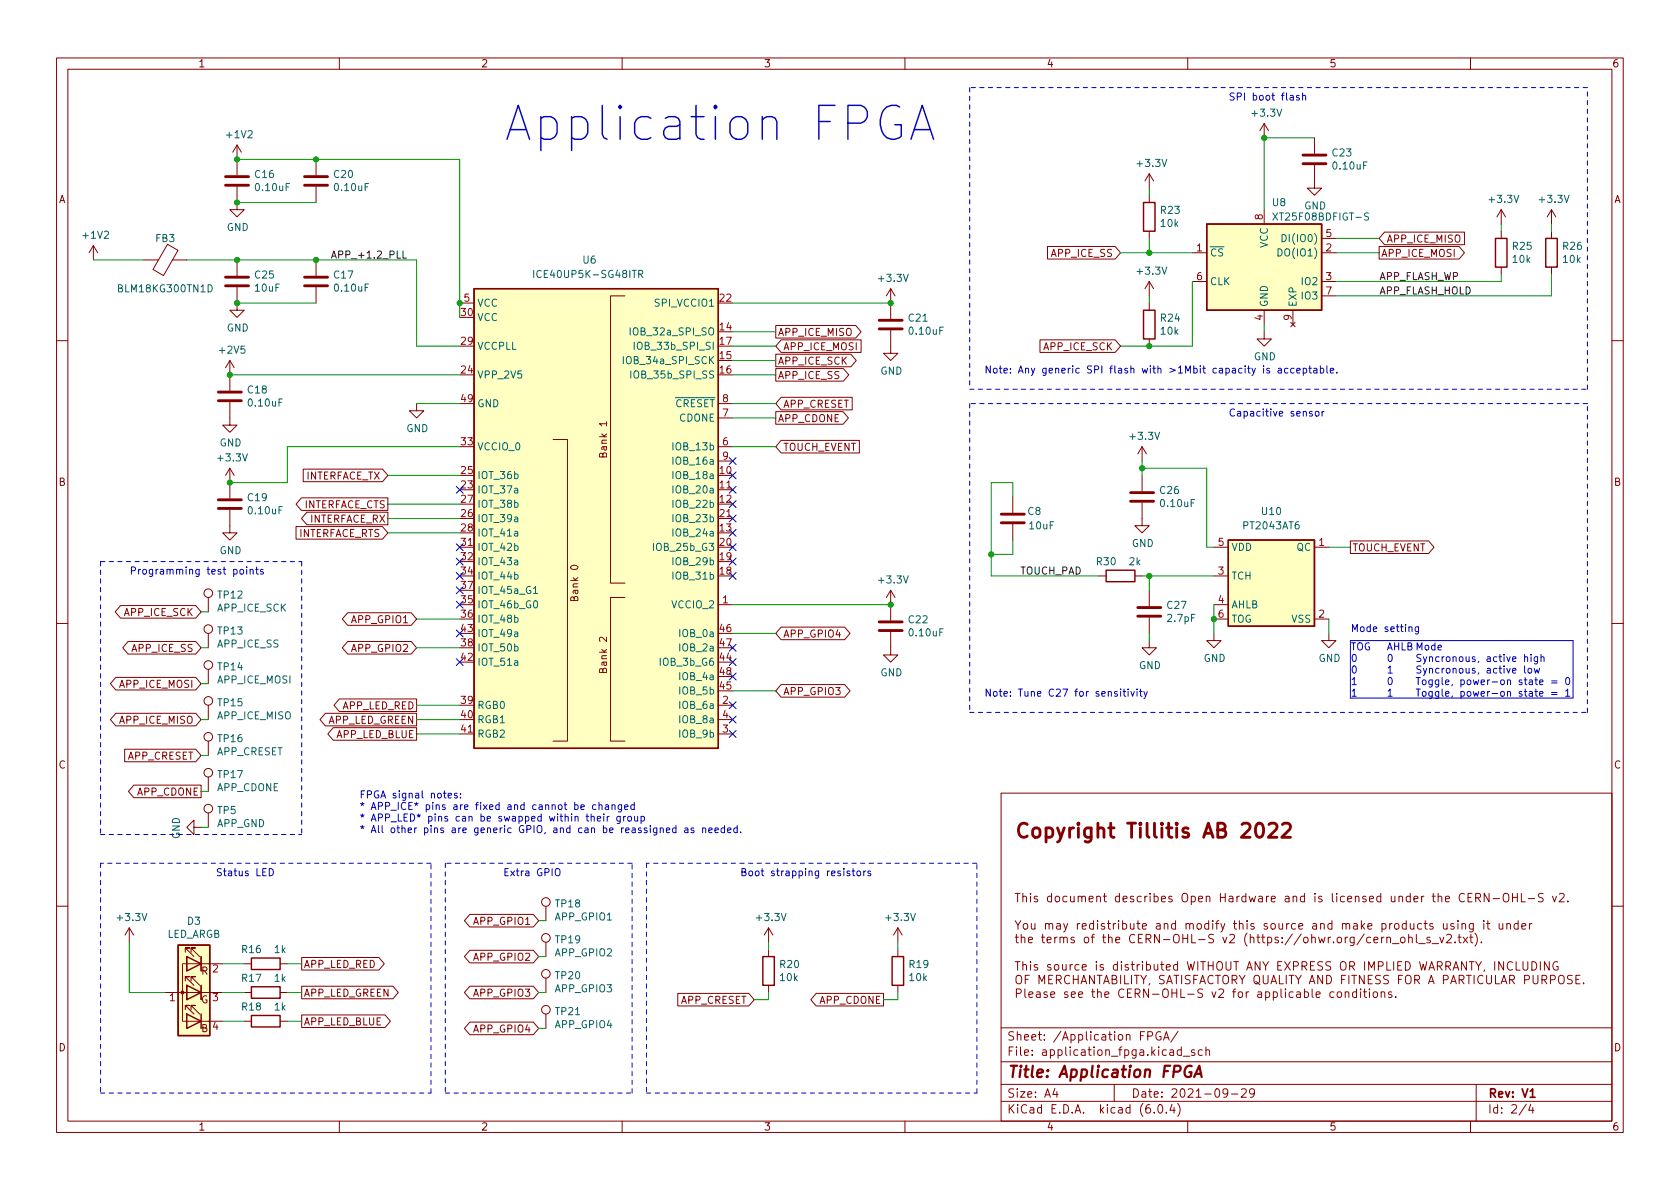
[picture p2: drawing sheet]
<svg xmlns="http://www.w3.org/2000/svg" width="297mm" height="210mm" viewBox="0 0 297 210" stroke-linecap="round" stroke-linejoin="round" font-family="sans-serif">
<defs><g id="words">
<text font-size="8.4" fill="#0000c2" x="88.9" y="24.9">Application FPGA</text>
<text font-size="3.5" fill="#840000" x="179.3" y="148.2">Copyright Tillitis AB 2022</text>
<text font-size="2.8" fill="#840000" x="178" y="190.6">Title: Application FPGA</text>
<g font-size="2.1" fill="#840000">
<text x="178" y="184">Sheet: /Application FPGA/</text>
<text x="178" y="186.7">File: application_fpga.kicad_sch</text>
<text x="178" y="196.9">KiCad E.D.A. kicad (6.0.4)</text>
<text x="178" y="194.1">Size: A4</text>
<text x="200" y="194.1">Date: 2021-09-29</text>
<text x="263" y="194.1">Rev: V1</text>
<text x="263" y="196.9">Id: 2/4</text>
</g>
<g font-size="1.8" fill="#840000">
<text x="35" y="11.9">1</text>
<text x="85" y="11.9">2</text>
<text x="135" y="11.9">3</text>
<text x="185" y="11.9">4</text>
<text x="235" y="11.9">5</text>
<text x="285" y="11.9">6</text>
<text x="10.3" y="35.9">A</text>
<text x="285.3" y="35.9">A</text>
<text x="185.9" y="45.4">APP_ICE_SS</text>
<text x="244.2" y="45.4">APP_ICE_MOSI</text>
<text x="245.1" y="42.9">APP_ICE_MISO</text>
<text x="137.5" y="59.4">APP_ICE_MISO</text>
<text x="137.5" y="64.5">APP_ICE_SCK</text>
<text x="138.4" y="61.9">APP_ICE_MOSI</text>
<text x="184.6" y="61.9">APP_ICE_SCK</text>
<text x="137.5" y="67">APP_ICE_SS</text>
<text x="137.5" y="74.6">APP_CDONE</text>
<text x="138.4" y="72.1">APP_CRESET</text>
<text x="107.3" y="80.6" transform="rotate(-90 107.3 80.6)">Bank 1</text>
<text x="138.4" y="79.7">TOUCH_EVENT</text>
<text x="10.3" y="85.9">B</text>
<text x="53.6" y="89.9">INTERFACE_CTS</text>
<text x="53.9" y="84.8">INTERFACE_TX</text>
<text x="285.3" y="85.9">B</text>
<text x="52.7" y="95">INTERFACE_RTS</text>
<text x="54.7" y="92.4">INTERFACE_RX</text>
<text x="239.1" y="97.5">TOUCH_EVENT</text>
<text x="102.2" y="106" transform="rotate(-90 102.2 106)">Bank 0</text>
<text x="22" y="108.9">APP_ICE_SCK</text>
<text x="62.4" y="110.2">APP_GPIO1</text>
<text x="138.4" y="112.7">APP_GPIO4</text>
<text x="23.4" y="115.3">APP_ICE_SS</text>
<text x="62.4" y="115.3">APP_GPIO2</text>
<text x="107.3" y="118.7" transform="rotate(-90 107.3 118.7)">Bank 2</text>
<text x="21.2" y="121.6">APP_ICE_MOSI</text>
<text x="60.5" y="125.4">APP_LED_RED</text>
<text x="138.4" y="122.9">APP_GPIO3</text>
<text x="21.2" y="128">APP_ICE_MISO</text>
<text x="57.9" y="128">APP_LED_GREEN</text>
<text x="59.4" y="130.5">APP_LED_BLUE</text>
<text x="10.3" y="135.9">C</text>
<text x="22.5" y="134.3">APP_CRESET</text>
<text x="285.3" y="135.9">C</text>
<text x="24.2" y="140.7">APP_CDONE</text>
<text x="84" y="163.5">APP_GPIO1</text>
<text x="35.6" y="172.3">R</text>
<text x="53.7" y="171.2">APP_LED_RED</text>
<text x="84" y="169.9">APP_GPIO2</text>
<text x="35.5" y="177.4">G</text>
<text x="53.7" y="176.2">APP_LED_GREEN</text>
<text x="84" y="176.2">APP_GPIO3</text>
<text x="120.3" y="177.5">APP_CRESET</text>
<text x="144.9" y="177.5">APP_CDONE</text>
<text x="10.3" y="185.9">D</text>
<text x="35.6" y="182.5">B</text>
<text x="53.7" y="181.3">APP_LED_BLUE</text>
<text x="84" y="182.6">APP_GPIO4</text>
<text x="285.3" y="185.9">D</text>
<text x="35" y="199.9">1</text>
<text x="85" y="199.9">2</text>
<text x="135" y="199.9">3</text>
<text x="185" y="199.9">4</text>
<text x="235" y="199.9">5</text>
<text x="285" y="199.9">6</text>
</g>
<g font-size="1.8" fill="#0000c2">
<text x="217.2" y="17.8">SPI boot flash</text>
<text x="174" y="66">Note: Any generic SPI flash with &gt;1Mbit capacity is acceptable.</text>
<text x="217.2" y="73.6">Capacitive sensor</text>
<text x="22.9" y="101.6">Programming test points</text>
<text x="238.8" y="111.7">Mode setting</text>
<text x="238.8" y="115">TOG</text>
<text x="238.8" y="117">0</text>
<text x="238.8" y="119.1">0</text>
<text x="245.1" y="115">AHLB Mode</text>
<text x="245.1" y="117">0</text>
<text x="245.1" y="119.1">1</text>
<text x="250.2" y="117">Syncronous, active high</text>
<text x="250.2" y="119.1">Syncronous, active low</text>
<text x="174" y="123.2">Note: Tune C27 for sensitivity</text>
<text x="238.8" y="121.1">1</text>
<text x="238.8" y="123.2">1</text>
<text x="245.1" y="121.1">0</text>
<text x="245.1" y="123.2">1</text>
<text x="250.2" y="121.1">Toggle, power-on state = 0</text>
<text x="250.2" y="123.2">Toggle, power-on state = 1</text>
<text x="63.5" y="141.2">FPGA signal notes:</text>
<text x="63.5" y="143.2">* APP_ICE* pins are fixed and cannot be changed</text>
<text x="63.5" y="145.3">* APP_LED* pins can be swapped within their group</text>
<text x="63.5" y="147.3">* All other pins are generic GPIO, and can be reassigned as needed.</text>
<text x="38.1" y="154.9">Status LED</text>
<text x="88.9" y="154.9">Extra GPIO</text>
<text x="130.8" y="154.9">Boot strapping resistors</text>
</g>
<g font-size="1.8" fill="#006464">
<text x="221.6" y="20.6">+3.3V</text>
<text x="40.2" y="24.4">+1V2</text>
<text x="201.2" y="29.5">+3.3V</text>
<text x="235.6" y="27.7">C23</text>
<text x="235.8" y="30">0.10uF</text>
<text x="45.1" y="31.5">C16</text>
<text x="45.3" y="33.8">0.10uF</text>
<text x="59.1" y="31.5">C20</text>
<text x="59.3" y="33.8">0.10uF</text>
<text x="263.5" y="35.9">+3.3V</text>
<text x="272.4" y="35.9">+3.3V</text>
<text x="40.1" y="40.8">GND</text>
<text x="205.3" y="37.8">R23</text>
<text x="205.3" y="40.1">10k</text>
<text x="225" y="36.4">U8</text>
<text x="225.7" y="39">XT25F08BDFIGT-S</text>
<text x="230.6" y="37">GND</text>
<text x="14.8" y="42.2">+1V2</text>
<text x="27.5" y="42.8">FB3</text>
<text x="103.1" y="46.6">U6</text>
<text x="213.9" y="45.3">~{CS}</text>
<text x="224.2" y="43.9" transform="rotate(-90 224.2 43.9)">VCC</text>
<text x="226.5" y="45.3">DO(IO1)</text>
<text x="227.4" y="42.8">DI(IO0)</text>
<text x="267.5" y="44.2">R25</text>
<text x="267.5" y="46.5">10k</text>
<text x="276.4" y="44.2">R26</text>
<text x="276.4" y="46.5">10k</text>
<text x="21.2" y="51.7">BLM18KG300TN1D</text>
<text x="45.1" y="49.2">C25</text>
<text x="45.2" y="51.6">10uF</text>
<text x="59.1" y="49.2">C17</text>
<text x="59.3" y="51.6">0.10uF</text>
<text x="95.2" y="49.1">ICE40UP5K-SG48ITR</text>
<text x="155.5" y="49.8">+3.3V</text>
<text x="201.2" y="48.6">+3.3V</text>
<text x="213.9" y="50.4">CLK</text>
<text x="230.3" y="50.4">IO2</text>
<text x="230.3" y="53">IO3</text>
<text x="40.1" y="58.6">GND</text>
<text x="84.3" y="56.8">VCC</text>
<text x="84.3" y="54.2">VCC</text>
<text x="112" y="59.3">IOB_32a_SPI_SO</text>
<text x="116.1" y="54.2">SPI_VCCIO1</text>
<text x="160.7" y="56.9">C21</text>
<text x="160.9" y="59.2">0.10uF</text>
<text x="205.3" y="56.9">R24</text>
<text x="205.3" y="59.2">10k</text>
<text x="224.2" y="54.4" transform="rotate(-90 224.2 54.4)">GND</text>
<text x="229.2" y="54.4" transform="rotate(-90 229.2 54.4)">EXP</text>
<text x="38.9" y="62.5">+2V5</text>
<text x="84.3" y="61.8">VCCPLL</text>
<text x="110.9" y="64.4">IOB_34a_SPI_SCK</text>
<text x="112.8" y="61.8">IOB_33b_SPI_SI</text>
<text x="221.7" y="63.7">GND</text>
<text x="43.9" y="69.6">C18</text>
<text x="44.1" y="71.9">0.10uF</text>
<text x="84.3" y="66.9">VPP_2V5</text>
<text x="112.1" y="66.9">IOB_35b_SPI_SS</text>
<text x="155.6" y="66.2">GND</text>
<text x="71.8" y="76.4">GND</text>
<text x="84.3" y="72">GND</text>
<text x="117.9" y="72">~{CRESET}</text>
<text x="120.1" y="74.5">CDONE</text>
<text x="200" y="77.8">+3.3V</text>
<text x="38.7" y="81.6">+3.3V</text>
<text x="38.8" y="78.9">GND</text>
<text x="84.3" y="79.6">VCCIO_0</text>
<text x="119.3" y="79.6">IOB_13b</text>
<text x="119.4" y="82.2">IOB_16a</text>
<text x="43.9" y="88.6">C19</text>
<text x="84.3" y="87.2">IOT_37a</text>
<text x="84.3" y="84.7">IOT_36b</text>
<text x="84.3" y="89.8">IOT_38b</text>
<text x="119.3" y="89.8">IOB_22b</text>
<text x="119.4" y="84.7">IOB_18a</text>
<text x="119.4" y="87.2">IOB_20a</text>
<text x="205.2" y="87.3">C26</text>
<text x="205.4" y="89.7">0.10uF</text>
<text x="44.1" y="90.9">0.10uF</text>
<text x="84.3" y="92.3">IOT_39a</text>
<text x="84.3" y="94.9">IOT_41a</text>
<text x="119.3" y="92.3">IOB_23b</text>
<text x="119.4" y="94.9">IOB_24a</text>
<text x="181.7" y="91.1">C8</text>
<text x="182.1" y="93.6">10uF</text>
<text x="220" y="93.6">PT2043AT6</text>
<text x="223.2" y="91.1">U10</text>
<text x="38.8" y="98">GND</text>
<text x="84.3" y="97.4">IOT_42b</text>
<text x="84.3" y="99.9">IOT_43a</text>
<text x="116" y="97.4">IOB_25b_G3</text>
<text x="119.3" y="99.9">IOB_29b</text>
<text x="194" y="99.9">R30</text>
<text x="199.7" y="99.9">2k</text>
<text x="200.1" y="96.7">GND</text>
<text x="217.7" y="97.4">VDD</text>
<text x="229.2" y="97.4">QC</text>
<text x="38.6" y="105.8">TP12</text>
<text x="84.3" y="102.5">IOT_44b</text>
<text x="84.3" y="107.6">IOT_46b_G0</text>
<text x="84.3" y="105">IOT_45a_G1</text>
<text x="118.9" y="107.6">VCCIO_2</text>
<text x="119.3" y="102.5">IOB_31b</text>
<text x="155.5" y="103.2">+3.3V</text>
<text x="206.4" y="107.7">C27</text>
<text x="217.7" y="102.5">TCH</text>
<text x="217.7" y="107.6">AHLB</text>
<text x="38.4" y="108.1">APP_ICE_SCK</text>
<text x="38.6" y="112.2">TP13</text>
<text x="84.3" y="110.1">IOT_48b</text>
<text x="84.3" y="112.6">IOT_49a</text>
<text x="120.4" y="112.6">IOB_0a</text>
<text x="160.7" y="110.2">C22</text>
<text x="160.9" y="112.5">0.10uF</text>
<text x="206.5" y="110">2.7pF</text>
<text x="217.7" y="110.1">TOG</text>
<text x="228.4" y="110.1">VSS</text>
<text x="38.4" y="114.5">APP_ICE_SS</text>
<text x="38.6" y="118.5">TP14</text>
<text x="84.3" y="115.2">IOT_50b</text>
<text x="84.3" y="117.7">IOT_51a</text>
<text x="117" y="117.7">IOB_3b_G6</text>
<text x="120.4" y="115.2">IOB_2a</text>
<text x="155.6" y="119.6">GND</text>
<text x="201.4" y="118.3">GND</text>
<text x="212.8" y="117">GND</text>
<text x="233.1" y="117">GND</text>
<text x="38.4" y="120.8">APP_ICE_MOSI</text>
<text x="38.6" y="124.9">TP15</text>
<text x="84.3" y="125.3">RGB0</text>
<text x="120.3" y="122.8">IOB_5b</text>
<text x="120.4" y="125.3">IOB_6a</text>
<text x="120.4" y="120.3">IOB_4a</text>
<text x="38.4" y="127.2">APP_ICE_MISO</text>
<text x="38.6" y="131.2">TP16</text>
<text x="84.3" y="127.9">RGB1</text>
<text x="84.3" y="130.4">RGB2</text>
<text x="120.3" y="130.4">IOB_9b</text>
<text x="120.4" y="127.9">IOB_8a</text>
<text x="38.3" y="133.5">APP_CRESET</text>
<text x="38.6" y="137.6">TP17</text>
<text x="38.4" y="139.9">APP_CDONE</text>
<text x="38.5" y="143.9">TP5</text>
<text x="31.8" y="148.4" transform="rotate(-90 31.8 148.4)">GND</text>
<text x="38.3" y="146.2">APP_GND</text>
<text x="98.3" y="160.4">TP18</text>
<text x="20.9" y="162.9">+3.3V</text>
<text x="29.4" y="165.8">LED_ARGB</text>
<text x="33.2" y="163.5">D3</text>
<text x="98.2" y="162.8">APP_GPIO1</text>
<text x="98.3" y="166.8">TP19</text>
<text x="133.9" y="162.9">+3.3V</text>
<text x="156.8" y="162.9">+3.3V</text>
<text x="42.8" y="173.6">R17</text>
<text x="42.8" y="168.5">R16</text>
<text x="48.5" y="173.6">1k</text>
<text x="48.5" y="168.5">1k</text>
<text x="98.2" y="169.1">APP_GPIO2</text>
<text x="98.3" y="173.1">TP20</text>
<text x="138" y="171.2">R20</text>
<text x="138" y="173.5">10k</text>
<text x="160.8" y="171.2">R19</text>
<text x="160.9" y="173.5">10k</text>
<text x="42.8" y="178.7">R18</text>
<text x="48.5" y="178.7">1k</text>
<text x="98.2" y="175.5">APP_GPIO3</text>
<text x="98.3" y="179.5">TP21</text>
<text x="98.2" y="181.8">APP_GPIO4</text>
</g>
<g font-size="1.8" fill="#a90000">
<text x="223.3" y="38.8" transform="rotate(-90 223.3 38.8)">8</text>
<text x="234.5" y="41.9">5</text>
<text x="211.6" y="44.4">1</text>
<text x="234.5" y="44.4">2</text>
<text x="82.1" y="53.3">5</text>
<text x="127.3" y="53.3">22</text>
<text x="211.6" y="49.5">6</text>
<text x="234.5" y="49.5">3</text>
<text x="234.5" y="52.1">7</text>
<text x="81.6" y="55.9">30</text>
<text x="127.3" y="58.4">14</text>
<text x="223.3" y="56.6" transform="rotate(-90 223.3 56.6)">4</text>
<text x="228.3" y="56.6" transform="rotate(-90 228.3 56.6)">9</text>
<text x="81.6" y="61">29</text>
<text x="127.3" y="63.5">15</text>
<text x="127.3" y="61">17</text>
<text x="81.6" y="66">24</text>
<text x="81.6" y="71.1">49</text>
<text x="127.3" y="66">16</text>
<text x="127.8" y="71.1">8</text>
<text x="127.8" y="73.7">7</text>
<text x="81.6" y="83.8">25</text>
<text x="81.6" y="78.7">33</text>
<text x="127.3" y="83.8">10</text>
<text x="127.8" y="78.7">6</text>
<text x="127.8" y="81.3">9</text>
<text x="81.6" y="86.4">23</text>
<text x="81.6" y="88.9">27</text>
<text x="127.3" y="86.4">11</text>
<text x="127.3" y="88.9">12</text>
<text x="81.6" y="91.4">26</text>
<text x="81.6" y="94">28</text>
<text x="127.3" y="94">13</text>
<text x="127.3" y="91.4">21</text>
<text x="81.6" y="96.5">31</text>
<text x="81.6" y="99.1">32</text>
<text x="81.6" y="101.6">34</text>
<text x="127.3" y="101.6">18</text>
<text x="127.3" y="99.1">19</text>
<text x="127.3" y="96.5">20</text>
<text x="215.4" y="101.6">3</text>
<text x="215.4" y="96.5">5</text>
<text x="233.2" y="96.5">1</text>
<text x="81.6" y="106.7">35</text>
<text x="81.6" y="104.1">37</text>
<text x="127.8" y="106.7">1</text>
<text x="215.4" y="106.7">4</text>
<text x="81.6" y="109.2">36</text>
<text x="81.6" y="111.8">43</text>
<text x="127.3" y="111.8">46</text>
<text x="215.4" y="109.2">6</text>
<text x="233.2" y="109.2">2</text>
<text x="81.6" y="114.3">38</text>
<text x="81.6" y="116.8">42</text>
<text x="127.3" y="116.8">44</text>
<text x="127.3" y="114.3">47</text>
<text x="127.3" y="119.4">48</text>
<text x="81.6" y="124.5">39</text>
<text x="127.3" y="121.9">45</text>
<text x="127.8" y="124.5">2</text>
<text x="81.6" y="127">40</text>
<text x="81.6" y="129.5">41</text>
<text x="127.8" y="129.5">3</text>
<text x="127.8" y="127">4</text>
<text x="37.6" y="172">2</text>
<text x="30" y="177">1</text>
<text x="37.6" y="177">3</text>
<text x="37.6" y="182.1">4</text>
</g>
<g font-size="1.8" fill="#0f0f0f">
<text x="58.4" y="45.7">APP_+1.2_PLL</text>
<text x="243.8" y="49.5">APP_FLASH_WP</text>
<text x="243.8" y="52.1">APP_FLASH_HOLD</text>
<text x="180.3" y="101.6">TOUCH_PAD</text>
</g>
</g></defs>
<g fill="none" stroke="#840000" stroke-width=".18">
<path d="M10 10.2h277v190.1h-277zM12 12.2h273v186.1h-273zM60 10.2v2M110 10.2v2M160 10.2v2M210 10.2v2M260 10.2v2M41.9 33v4.1h1.3l-1.3 1.2-1.3-1.2h1.3M41.9 25.6v5.4M41.9 25.6l-.8 1.3M41.9 25.6l.8 1.3M55.9 28.2v2.8"/>
<path d="M55.9 33v2.8M203.2 30.7v2.6M203.2 34.5v1.3M203.2 30.7l-.8 1.3M203.2 30.7l.8 1.3M223.5 21.8v2.6M223.5 37.1v2.5M223.5 21.8l-.7 1.3M223.5 21.8l.8 1.3M232.4 29.2v4.1h1.3l-1.3 1.2-1.3-1.2h1.3M232.4 24.4v2.8M265.4 37.1v2.5"/>
<path d="M265.4 37.1l-.7 1.2M265.4 37.1l.8 1.2M274.3 37.1l-.7 1.2M274.3 37.1v2.5M274.3 37.1l.8 1.2M16.5 43.4l-.8 1.3M16.5 43.4v2.6M16.5 43.4l.8 1.3M25.4 46h2.6M29.6 43.2l1.9 1.1-2.6 4.4-1.8-1.1zM30.5 46h2.5M41.9 50.8v4.1h1.3l-1.3 1.2-1.3-1.2h1.3"/>
<path d="M41.9 46v2.8M55.9 46v2.8M55.9 50.8v2.8M81.3 53.6h2.5M110.5 52.3h-2.6v50.8h2.6M137.2 57.6h14.1l.9 1.1-.9 1.1h-14.1zM157.5 58.4v4.1h1.2l-1.2 1.2-1.3-1.2h1.3M157.5 51l-.8 1.3M157.5 51v5.4M157.5 51l.7 1.3M185.2 43.6h12l.9 1.1-.9 1.1h-12zM203.2 40.9v1.3"/>
<path d="M203.2 49.8v2.5M203.2 53.6v1.3M203.2 59.9v1.3M203.2 49.8l-.8 1.2M203.2 49.8l.8 1.2M210.8 44.7h2.6M210.8 49.8h2.6M223.5 58.7v1.2h1.3l-1.3 1.3-1.3-1.3h1.3M223.5 54.9v2.5M228.2 57l.8 .8M228.6 54.9v2.5M229 57l-.8 .8"/>
<path d="M233.7 44.7h2.5M233.7 49.8h2.5M233.7 42.2h2.5M233.7 52.3h2.5M243.8 43.6h14.2l.9 1.1-.9 1.1h-14.2zM244.8 41h14.1v2.3h-14.1l-1-1.1zM265.4 40.9v1.3M265.4 47.2v1.3M274.3 40.9v1.3M274.3 47.2v1.3M10 60.2h2M40.6 71.1v4.1h1.3l-1.3 1.2-1.2-1.2h1.2"/>
<path d="M40.6 63.7v5.4M40.6 63.7l-.7 1.3M40.6 63.7l.8 1.3M73.7 71.4v1.2h1.2l-1.2 1.3-1.3-1.3h1.3M97.8 77.7h2.5v53.4h-2.5M107.3 74.6v.7M127 79h2.5M127 73.9h2.5M127 71.4h2.5M137.2 72.8h11.9l.9 1.1-.9 1.1h-11.9zM137.2 65.2h11.9l1 1.1-1 1.1h-11.9zM137.2 62.6h13.3l.9 1.1-.9 1.2h-13.3z"/>
<path d="M138.1 70.3h12.6v2.2h-12.6l-.9-1.1zM138.1 77.9h13.8v2.2h-13.8l-.9-1.1zM138.1 60.1h14.1v2.2h-14.1l-.9-1.1zM183.9 60.1h13.3l.9 1.1-.9 1.1h-13.3zM201.9 79v2.5M201.9 79l-.7 1.3M201.9 79l.8 1.3M285 60.2h2M40.6 90.2v4h1.3l-1.3 1.3-1.2-1.3h1.2M40.6 82.8v5.3M40.6 82.8l-.7 1.3M40.6 82.8l.8 1.3"/>
<path d="M52.3 93.1h15.3l1 1.1-1 1.1h-15.3zM53.3 88h15.3v2.3h-15.3l-1-1.2zM53.6 83h14l1 1.1-1 1.1h-14zM54.3 90.6h14.3v2.2h-14.3l-1-1.1zM81.3 96.8h2.5M127 86.6h2.5M127 91.7h2.5M127 81.5h2.5M179.1 87.9v2.8M179.1 92.7v2.8M201.9 88.9v4.1h1.3l-1.3 1.2-1.2-1.2h1.2M201.9 84.1v2.8"/>
<path d="M214.6 96.8h2.6M232.4 96.8h2.5M238.8 95.7h13.8l.9 1.1-.9 1.1h-13.8zM10 110.2h2M20.5 119.8h14.1l1 1.1-1 1.1h-14.1l-1-1.1zM21.3 107.1h13.3l1 1.1-1 1.1h-13.3l-.9-1.1zM22.6 113.4h12l1 1.1-1 1.2h-12l-.9-1.2zM36.8 105.7v2.5M36.8 112v2.5M36.8 118.4v2.5M61.5 108.4h11.2l1 1.1-1 1.1h-11.2l-1-1.1zM61.5 113.4h11.2l1 1.1-1 1.2h-11.2l-1-1.2z"/>
<path d="M107.3 112.7v.8l-1-.8-.3 .2 .1 .5M110.5 105.7h-2.6v25.4h2.6M127 106.9h2.5M138.1 110.9h11.2l1 1.1-1 1.1h-11.2l-.9-1.1zM157.5 111.8v4h1.2l-1.2 1.3-1.3-1.3h1.3M157.5 104.4v5.3M157.5 104.4l-.8 1.3M157.5 104.4l.7 1.3M194.3 101.8h1.3M200.7 101.8h1.2M203.2 113.3v1.2h1.3l-1.3 1.3-1.3-1.3h1.3M203.2 104.4v2.8"/>
<path d="M203.2 109.2v2.8M214.6 112v1.3h1.3l-1.3 1.2-1.2-1.2h1.2M214.6 101.8h2.6M214.6 106.9h2.6M214.6 109.5h2.6M232.4 109.5h2.5M234.9 112v1.3h1.3l-1.3 1.2-1.2-1.2h1.2M285 110.2h2M20.5 126.1h14.1l1 1.1-1 1.2h-14.1l-1-1.2zM22 132.5h12.6l1 1.1-1 1.1h-12.6zM23.7 138.8h11.9v2.3h-11.9l-1-1.2zM36.8 124.7v2.5"/>
<path d="M36.8 131.1v2.5M36.8 137.4v2.5M57.5 126.1h16.2v2.3h-16.2l-.9-1.2zM58.9 128.7h14.8v2.2h-14.8l-.9-1.1zM60 123.6h13.7v2.2h-13.7l-.9-1.1zM81.3 129.8h2.5M127 124.7h2.5M127 129.8h2.5M127 127.2h2.5M138.1 121.1h11.2l1 1.1-1 1.1h-11.2l-.9-1.1zM34.3 146.3v-1.3l-1.3 1.3 1.3 1.3v-1.3h1.3M36.8 143.8v2.5"/>
<path d="M177 140.3h108v58h-108zM179.5 158h.8M179.9 158v1.5M180.8 158.6l.3-.1 .3 .1 .1 .9M180.8 158v1.5M182.2 158v.1M182.2 158.5v1M183.4 158.6l-.3-.1-.3 .2 .1 .2 .5 .2v.3h-.6M185.9 158.6l-.4-.1-.3 .3v.4l.1 .2h.6M185.9 158v1.5M186.6 158.6l.2-.1 .5 .1v.6l-.1 .2-.4 .1-.2-.2zM188.6 158.6l-.4-.1-.3 .3v.4l.2 .2h.5"/>
<path d="M189.3 158.5v.9l.4 .1 .2-.2M189.9 158.5v1M190.6 158.6l.2-.1 .4 .1 .1 .9M190.6 158.5v1M191.3 158.7l.2-.2 .3 .1 .1 .9M192.6 159l.7-.2-.1-.2-.4-.1-.2 .2v.7h.6M193.9 158.6l.2-.1 .4 .1 .1 .9M193.9 158.5v1M195.1 158.5h.5M195.3 158v1.3l.3 .2M197.9 158.6l-.4-.1-.3 .3v.4l.1 .2h.6M197.9 158v1.5"/>
<path d="M198.6 159l.7-.2-.1-.2-.4-.1-.2 .2v.7h.6M200.4 158.6l-.3-.1-.3 .2 .1 .2 .5 .2v.3h-.6M201.8 158.6l-.5-.1-.2 .3v.4l.1 .2h.6M202.4 158.5v1M202.8 158.5l-.2 .1-.2 .2M203.3 158v.1M203.3 158.5v1M204.1 158.6l.4-.1 .3 .3v.4l-.2 .2h-.5M204.1 158v1.5M205.3 159l.8-.2-.1-.2-.4-.1-.3 .2 .1 .7h.6M207.2 158.6l-.4-.1-.2 .2 .1 .2 .5 .2v.3h-.6M209.1 158.2a.5 .5 0 0 1 .5-.2 .5 .5 0 0 1 .4 .5v.5a.5 .5 0 0 1-.5 .5 .5 .5 0 0 1-.5-.5z"/>
<path d="M210.6 158.6l.5-.1 .2 .3v.4l-.1 .2h-.6M210.6 158.5v1.5M211.9 159l.7-.2v-.2l-.5-.1-.2 .2 .1 .7h.6M213.3 158.6l.2-.1 .3 .1 .1 .9M213.3 158.5v1M215.8 158v1.5M215.8 158.7h.8M216.6 158v1.5M217.3 158.6h.6l.1 .9M218 158.8l-.5 .1a.29 .29 0 0 0-.2 .3 .29 .29 0 0 0 .2 .3l.5-.1M218.7 158.5v1M219.1 158.5l-.3 .1-.1 .2"/>
<path d="M220.3 158.6l-.5-.1-.2 .3v.4l.1 .2h.6M220.3 158v1.5M220.8 158.5l.3 1 .3-.7 .3 .7 .3-1M222.6 158.6h.5l.1 .9M223.2 158.8l-.5 .1a.29 .29 0 0 0-.2 .3 .29 .29 0 0 0 .2 .3l.5-.1M223.9 158.5v1M224.3 158.5l-.2 .1-.2 .2M224.8 159l.7-.2-.1-.2-.4-.1-.2 .2v.7h.6M227.3 158.6h.5l.1 .9M227.9 158.8l-.5 .1a.29 .29 0 0 0-.2 .3 .29 .29 0 0 0 .2 .3l.5-.1M228.6 158.6l.2-.1 .4 .1 .1 .9M228.6 158.5v1"/>
<path d="M230.6 158.6l-.4-.1-.3 .3v.4l.2 .2h.5M230.6 158v1.5M232.5 158v.1M232.5 158.5v1M233.7 158.6l-.4-.1-.2 .2 .1 .2 .5 .2v.3h-.6M235.6 158v1.3l.2 .2M236.3 158v.1M236.3 158.5v1M237.7 158.6l-.4-.1-.3 .3v.4l.1 .2h.6M238.3 159l.7-.2-.1-.2-.4-.1-.2 .2v.7h.6M239.6 158.6l.2-.1 .4 .1 .1 .9M239.6 158.5v1"/>
<path d="M241.5 158.6l-.4-.1-.2 .2 .1 .2 .5 .2v.3h-.6M242.1 159l.7-.2v-.2l-.5-.1-.2 .2 .1 .7h.6M244.1 158.6l-.4-.1-.3 .3v.4l.2 .2h.5M244.1 158v1.5M246 158.5l.1 .9 .3 .1 .2-.2M246.6 158.5v1M247.3 158.6l.3-.1 .3 .1 .1 .9M247.3 158.5v1M249.3 158.6l-.4-.1-.3 .3v.4l.2 .2h.5M249.3 158v1.5M250 159l.7-.2-.1-.2-.4-.1-.2 .2 .1 .7h.5M251.3 158.5v1"/>
<path d="M251.8 158.5l-.3 .1-.2 .2M253.2 158.5h.6M253.4 158v1.3l.4 .2M254.3 158.6l.2-.1 .3 .1 .1 .9M254.3 158v1.5M255.6 159l.7-.2-.1-.2-.4-.1-.2 .2v.7h.6M258.9 158.1a.6 .6 0 0 0-.7 0 .6 .6 0 0 0-.2 .7 .56 .56 0 0 0 .3 .6 .56 .56 0 0 0 .6-.1M259.6 158.7h.5M260.3 158h-.7v1.5h.7M260.9 158.8l.7-.1 .2-.2-.1-.4-.2-.1h-.6v1.5M261.3 158.8l.5 .7M263.3 158v1.5l-.9-1.5v1.5"/>
<path d="M264 158.9h1.1M266 158.1a.5 .5 0 0 1 .5-.1 .5 .5 0 0 1 .3 .5v.5a.5 .5 0 0 1-.5 .5 .5 .5 0 0 1-.5-.5v-.5zM267.4 158.7h.9M267.4 158v1.5M268.3 158v1.5M269 158v1.5h.7M270.2 158.9h1.1M272.8 158.1l-.5-.1-.2 .1v.5l.6 .2 .1 .4-.2 .3-.6-.1M274.5 158.5l.3 1 .4-1M275.7 158.1l.6-.1 .2 .1 .1 .3-1 1.1h1M277.2 159.3v.2M10 160.2h2"/>
<path d="M22.9 164.1l-.8 1.2M22.9 164.1v2.5M22.9 164.1l.7 1.2M29.2 175.5h6.4M32.8 178.6v-.8h.7h-.7l1.5 1.5M32.8 173.5v-.8h.7h-.7l1.5 1.5M32.8 168.4v-.8h.7h-.7l1.5 1.6M33 174.2v2.6zM33 174.2h.1M33 169.2v2.5zM33 169.2h.1M33.8 178.6v-.8h.7h-.7l1.5 1.5"/>
<path d="M33.8 173.5v-.8h.7h-.7l1.5 1.5M33.8 168.4v-.8h.7h-.7l1.5 1.6M35.6 174.2v2.6M35.6 169.2v2.5M36.8 175.5h2.6M39.4 170.4h-7.1v10.2h7.1M43.2 170.4h1.2M43.2 175.5h1.2M49.5 170.4h1.3M49.5 175.5h1.3M53.3 174.4h16.2l.9 1.1-.9 1.1h-16.2zM53.3 169.3h13.7l.9 1.1-.9 1.1h-13.7z"/>
<path d="M53.3 179.5h14.8l.9 1.1-.9 1.1h-14.8zM83.1 174.4h11.2l.9 1.1-.9 1.1h-11.2l-1-1.1zM83.1 168h11.2l.9 1.2-.9 1.1h-11.2l-1-1.1zM83.1 161.7h11.2l.9 1.1-.9 1.1h-11.2l-1-1.1zM96.5 160.3v2.5M96.5 166.6v2.6M96.5 173v2.5M96.5 179.3v2.6M119.8 175.7h12.6l.9 1.1-.9 1.1h-12.6zM135.9 164.1l-.8 1.2M135.9 164.1v2.5M135.9 167.9v1.3"/>
<path d="M135.9 174.2v1.3M135.9 164.1l.8 1.2M144.3 175.7h11.9v2.2h-11.9l-.9-1.1zM158.7 164.1l-.7 1.2M158.7 164.1v2.5M158.7 167.9v1.3M158.7 174.2v1.3M158.7 164.1l.8 1.2M179.5 162.8l.5 .8 .5-.8M179.5 165.7h.6M179.5 170.1h.8M179.7 165.2v1.3l.4 .2"/>
<path d="M179.7 172.7a.5 .5 0 0 1 .6-.2 .5 .5 0 0 1 .3 .5v.5a.5 .5 0 0 1-.5 .5 .5 .5 0 0 1-.5-.5zM179.7 175.7l.7-.1 .2-.2-.1-.4-.2-.1h-.6v1.5M179.9 170.1v1.5M180 163.6v.7M180.6 165.9l.2-.2 .3 .1 .1 .9M180.6 165.2v1.5M180.8 170.7l.3-.1h.3l.1 1M180.8 170.1v1.5M181 163.5l.2-.2 .4 .2 .1 .5-.1 .2-.4 .1-.2-.1zM181.2 174.9v1.3l.2 .2M181.3 173.2h.5M181.8 166.2l.8-.1-.1-.3-.4-.1-.3 .2 .1 .8h.6"/>
<path d="M181.9 175.9l.7-.2v-.2l-.5-.1-.2 .2 .1 .7h.6M182 172.5h-.7v1.5M182.2 170.1v.1M182.2 170.6v1M182.3 163.3l.1 .9 .4 .1 .2-.1M183 163.3v1M183.3 175.5h.5l.1 .9M183.4 170.6h-.3l-.3 .2 .1 .2 .5 .1v.4h-.6M183.7 174v-1.5l.5 1 .5-1v1.5M183.9 175.7l-.5 .1a.29 .29 0 0 0-.2 .3 .29 .29 0 0 0 .2 .3l.5-.1M184.1 165.7h.6M184.3 165.2v1.3l.4 .2"/>
<path d="M184.8 163.5l.3-.2 .3 .1 .1 .9M184.8 163.3v1M185.1 166.2l.7-.1v-.3l-.5-.1-.2 .2 .1 .8h.6M185.1 175.5l-.3-.1-.2 .2v.2l.5 .2v.3h-.5M185.4 173.2h.5M185.5 163.5l.2-.2 .4 .1v.9M185.8 170.6h-.4l-.2 .2 .1 .2 .5 .1v.4h-.6M185.8 175.9l.7-.2-.1-.2-.4-.1-.2 .2v.7h.6M186.1 172.5h-.7v1.5h.7M186.5 170.7l.2-.1 .4 .1 .1 .6-.1 .2-.4 .1-.2-.2zM186.5 165.7v1M186.8 173.3l.7-.1 .1-.2v-.4l-.3-.1h-.5v1.5"/>
<path d="M186.8 163.4h.6l.1 .9M186.9 165.7l-.3 .1-.1 .2M187.1 173.3l.5 .7M187.4 165.9l.2-.2 .4 .1 .1 .9M187.4 165.7v1M187.5 163.7h-.5a.29 .29 0 0 0-.2 .3 .29 .29 0 0 0 .2 .3l.5-.1M187.8 170.6l.1 .9 .4 .1 .2-.2M188.1 165.9l.2-.2 .3 .1 .1 .9M188.1 163.3l.3 1M188.5 170.6v1M188.8 163.3l-.5 1.4-.2 .1M188.8 175.5l-.4-.1-.2 .2 .1 .2 .5 .2v.3h-.6"/>
<path d="M189.1 172.6a.6 .6 0 0 0-.7 0 .6 .6 0 0 0-.2 .7 .56 .56 0 0 0 .3 .6 .56 .56 0 0 0 .6-.1M189.2 170.6v1M189.4 175.9l.7-.2v-.2l-.5-.1-.2 .2 .1 .7h.6M189.6 170.6h-.3l-.1 .2M189.8 173.2h.8M189.8 172.5v1.5M189.9 165.8l-.3-.1-.3 .2 .1 .3 .5 .1v.4h-.6M190.5 163.3v1M190.6 172.5v1.5M190.7 175.9l.7-.2-.1-.2-.4-.1-.2 .2 .1 .7h.5M190.8 170.6h-.5l-.2 .2v.5l.1 .2h.6M190.9 163.3l-.3 .1-.1 .2"/>
<path d="M191.1 174l.5-1.5 .5 1.5M191.3 173.5h.7M191.3 163.8l.8-.1-.1-.3-.4-.1-.3 .2 .1 .7h.6M191.3 171.1l.8-.2-.1-.3h-.4l-.3 .2 .1 .7h.6M191.8 165.9l.2-.2 .4 .2 .1 .5-.2 .3h-.3l-.2-.1zM192.9 165.7h.6M193 175.4h.6M193.2 174.9v1.3l.4 .2M193.3 163.4l-.4-.1-.3 .3v.4l.2 .2h.5M193.3 162.8v1.5M193.5 165.2l-.4 .2v1.3M193.5 172.5v1.5l-.9-1.5v1.5"/>
<path d="M193.8 170.1v.1M193.8 170.6v1M194 172.5h.8M194.1 162.8v.2M194.1 175.5l.2-.1 .3 .1 .1 .9M194.1 163.3v1M194.1 174.9v1.5M194.4 172.5v1.5M194.9 165.7h.6M195.1 170.6h-.4l-.2 .2 .1 .2 .5 .1v.4h-.6M195.1 165.2v1.3l.4 .2M195.1 174l.5-1.5 .5 1.5"/>
<path d="M195.3 163.4l-.4-.1-.2 .2 .1 .2 .5 .2v.3h-.6M195.3 173.5h.7M195.3 175.9l.8-.2-.1-.2-.4-.1-.3 .2 .1 .7h.6M195.8 163.3h.5M196 162.8v1.3l.3 .2M196 165.9l.2-.2 .4 .1v.9M196 165.2v1.5M196.6 173.2l.7-.1 .1-.2-.1-.4h-.7v1.5h.6l.3-.3a.39 .39 0 0 0-.4-.5M196.8 163.3v1M197.3 163.3l-.3 .1-.2 .2M197.3 166.2l.7-.1-.1-.3-.4-.1-.2 .2v.8h.6M197.6 170.6h-.5l-.3 .2v.5l.2 .2h.6"/>
<path d="M197.6 170.1v1.5M197.8 162.8v.2M197.8 163.3v1M198.1 172.5v1.5M198.3 170.1v.1M198.3 170.6v1M198.5 163.4l.4-.1 .3 .3v.4l-.1 .2h-.6M198.5 162.8v1.5M198.7 175a.6 .6 0 0 0-.7 0 .6 .6 0 0 0-.2 .7 .56 .56 0 0 0 .3 .6 .56 .56 0 0 0 .6-.1M198.8 172.5v1.5h.8M199.3 175.6h.5M199.5 170.6h-.4l-.2 .2 .1 .2 .5 .1v.4h-.6"/>
<path d="M199.8 163.3l.1 .9 .4 .1 .2-.1M200 170.6h.6M200.1 174.9h-.8v1.5h.8M200.1 172.5v1.5M200.2 170.1v1.2l.4 .3M200.5 163.3v1M200.6 172.5h.8M200.6 165.4a.6 .6 0 0 0-.7 0 .6 .6 0 0 0-.2 .7 .56 .56 0 0 0 .3 .6 .56 .56 0 0 0 .6-.1M200.7 175.7l.7-.1 .2-.2-.1-.4-.2-.1h-.6v1.5M201 163.3h.6M201 172.5v1.5M201.1 170.6v1"/>
<path d="M201.1 175.7l.5 .7M201.2 162.8v1.3l.4 .2M201.3 165.9h.5M201.5 170.6h-.3l-.1 .2M201.7 172.5l.5 .8 .5-.8M202 163.8l.7-.1-.1-.3-.4-.1-.2 .2 .1 .7h.5M202 165.2h-.7v1.5h.7M202 170.1v.1M202 170.6v1M202.2 173.3v.7M202.6 166l.7-.1 .2-.2-.1-.3-.2-.2h-.6v1.5M202.7 170.6h.4l.3 .2v.5l-.1 .2h-.6"/>
<path d="M202.7 170.1v1.5M203 166l.5 .7M203.1 174.9v1.5l-.9-1.5v1.5M203.3 173.9l-.2 .3M203.8 175.8h1.1M204.1 170.6v.9l.4 .1 .2-.2M204.5 163.4h.6v.9M204.7 170.6v1M205 165.2v1.5l-.9-1.5v1.5M205.1 163.7h-.5a.29 .29 0 0 0-.2 .3 .29 .29 0 0 0 .2 .3l.5-.1M205.2 170.6h.6M205.4 170.1v1.2l.4 .3"/>
<path d="M205.7 166.2h1.1M205.8 175a.5 .5 0 0 1 .5-.1 .5 .5 0 0 1 .3 .5v.5a.5 .5 0 0 1-.5 .5 .5 .5 0 0 1-.5-.5v-.5zM205.8 163.5l.3-.2 .3 .1 .1 .9M205.8 172.5h-.5l-.2 .1v.4l.6 .3 .1 .4-.2 .3-.6-.1M205.8 163.3v1M206.2 171.1l.7-.2-.1-.3h-.4l-.2 .2 .1 .7h.5M206.3 174l.5-1.5 .5 1.5M206.4 173.5h.7M207.2 175.6h.9M207.2 174.9v1.5M207.6 172.5h.8M207.7 165.3a.5 .5 0 0 1 .5 0 .5 .5 0 0 1 .3 .4v.5a.5 .5 0 0 1-.5 .5 .5 .5 0 0 1-.5-.5v-.5z"/>
<path d="M207.8 163.4l-.4-.1-.3 .3v.4l.2 .2h.5M207.8 162.8v1.5M208 172.5v1.5M208.1 174.9v1.5M208.2 170.6h-.4l-.3 .2v.5l.1 .2h.6M208.2 170.1v1.5M208.8 174.9v1.5h.7M208.9 172.5v1.5M209.1 165.9h.9M209.1 165.2v1.5M209.7 163.5l.2-.2 .4 .1v.9M209.7 163.3v1"/>
<path d="M209.9 170.1l.4 1.5 .3-1.1 .2 1.1 .4-1.5M210 165.2v1.5M210 175.8h1.1M210.3 163.5l.3-.2 .3 .1 .1 .9M210.4 172.5h-.6l-.2 .3 .1 .3 .6 .3v.4l-.2 .2-.5-.1M210.7 165.2v1.5h.7M211.1 173.2h.5M211.7 163.5l.2-.2 .4 .2 .1 .5-.1 .2-.4 .1-.2-.1zM211.8 172.5h-.7v1.5M211.8 170.1v1.5M211.9 166.2h1.2M212.1 174l.5-1.5 .5 1.5"/>
<path d="M212.3 170.1h.8M212.3 173.5h.7M212.6 175l-.5-.1-.3 .3 .1 .3 .7 .3v.4l-.3 .2-.5-.1M212.7 170.1v1.5M213.6 170.1v1.5M213.6 170.8h.9M213.7 163.4l-.4-.1-.3 .3v.4l.1 .2h.6M213.7 162.8v1.5M214.3 175.4l.3 1 .4-1M214.4 162.8v.2M214.4 163.3v1M214.5 172.6a.6 .6 0 0 0-.8 0 .6 .6 0 0 0-.1 .7 .56 .56 0 0 0 .3 .6 .56 .56 0 0 0 .6-.1"/>
<path d="M214.5 170.1v1.5M214.6 165.3l-.6-.1-.2 .2v.4l.6 .3 .2 .3-.3 .3h-.6M214.9 163.3h.6M214.9 172.5h.9M215.2 170.3a.5 .5 0 0 1 .6-.2 .5 .5 0 0 1 .3 .5v.5a.5 .5 0 0 1-.5 .5 .5 .5 0 0 1-.5-.5zM215.3 172.5v1.5M215.5 162.8l-.4 .2v1.3M215.5 175l.6-.1 .2 .1v.3l-.9 1.1h.9M215.8 163.3l.4 1M216.2 165.7l.4 1 .3-1M216.3 172.7a.5 .5 0 0 1 .6-.2 .5 .5 0 0 1 .3 .5v.5a.5 .5 0 0 1-.5 .5 .5 .5 0 0 1-.5-.5zM216.6 163.3l-.5 1.4-.3 .1"/>
<path d="M216.8 170.1v1.2l.3 .3 .4-.1 .1-.2v-1.2M217.4 165.4l.6-.2 .2 .2 .1 .3-1 1h1M217.8 173.3l.8-.1 .1-.2-.1-.4-.2-.1h-.6v1.5M217.9 175.4h.6M218.1 163.3h.5M218.1 170.1h.9M218.2 173.3l.5 .7M218.3 162.8v1.3l.3 .2M218.5 174.9l-.4 .2v1.3M218.6 170.1v1.5M219 175.5l.2-.1 .4 .1 .1 .6-.1 .2-.4 .1-.2-.2zM219.1 163.5l.2-.2 .4 .1 .1 .9"/>
<path d="M219.1 172.5l.5 .8 .5-.8M219.1 162.8v1.5M219.6 173.3v.7M220.3 175.4v1M220.4 171.6l.5-1.5 .5 1.5M220.5 162.8v.2M220.5 165a1.72 1.72 0 0 0 0 2.3M220.5 163.3v1M220.6 171.1h.7M220.8 175.4l-.3 .1-.2 .2M221.1 165.9l.2-.2 .3 .1 .1 .9M221.1 165.2v1.5"/>
<path d="M221.7 163.4l-.4-.1-.2 .2 .1 .2 .5 .2v.3h-.6M221.8 172.7a.5 .5 0 0 1 .6-.2 .5 .5 0 0 1 .3 .5v.5a.5 .5 0 0 1-.5 .5 .5 .5 0 0 1-.5-.5zM222 173.6l.3 .1 .5 .4M222.2 165.7h.6M222.4 165.2v1.3l.4 .2M222.4 175.5h.6l.1 .9M222.8 170.1v1.5l-.9-1.5v1.5M223.1 175.7l-.5 .1a.29 .29 0 0 0-.3 .3 .29 .29 0 0 0 .3 .3l.5-.1M223.1 165.7h.5M223.3 165.2v1.3l.3 .2M223.3 170.1l.5 .7 .5-.7M223.3 172.5v1.2l.3 .3 .5-.1 .1-.2v-1.2"/>
<path d="M223.8 175.5l.4-.1 .3 .3v.4l-.2 .2h-.5M223.8 170.8v.8M223.8 175.4v1.5M224.1 163.4l-.4-.1-.2 .2 .1 .2 .5 .2v.3h-.6M224.1 165.8l.5-.1 .2 .3v.4l-.1 .3h-.6M224.1 165.7v1.5M224.7 174l.5-1.5 .5 1.5M224.8 163.5l.2-.2 .4 .2 .1 .5-.2 .2-.3 .1-.2-.1zM224.8 173.5h.8M225.1 175.5l.5-.1 .2 .3v.4l-.1 .2h-.6M225.1 175.4v1.5M225.9 170.8h.5"/>
<path d="M226 165.8l-.4-.1-.2 .2 .1 .3 .5 .1v.4h-.6M226.1 163.3l.1 .9 .4 .1 .2-.1M226.2 172.5v1.5h.7M226.5 174.9v1.3l.2 .2M226.6 170.1h-.7v1.5h.7M226.7 166.6v.1M226.7 165.8v.1M226.8 163.3v1M227.1 170.1l1 1.5M227.3 174.9v.1M227.3 175.4v1M227.4 172.5v1.5"/>
<path d="M227.5 163.3v1M227.9 163.3l-.3 .1-.1 .2M227.9 172.5h.9M228.1 170.1l-1 1.5M228.3 172.5v1.5M228.5 165.2l-1.3 1.9M228.6 175.5l-.4-.1-.3 .3v.4l.2 .2h.5M228.7 170.8h.7l.2-.2-.1-.4-.2-.1h-.6v1.5M229.1 163.4l-.5-.1-.3 .3v.4l.2 .2h.6M229.1 172.5l.5 .8 .5-.8M229.3 175.5h.5l.1 .9M229.6 173.3v.7"/>
<path d="M229.6 163.8l.7-.1v-.3l-.5-.1-.2 .2 .1 .7h.6M229.9 175.7l-.5 .1a.29 .29 0 0 0-.2 .3 .29 .29 0 0 0 .2 .3l.5-.1M230.1 165.2l-1.3 1.9M230.2 170.8h.7l.2-.2-.1-.4-.2-.1h-.6v1.5M230.6 165.9l.2-.2 .4 .2 .1 .5-.2 .3h-.3l-.2-.1zM230.6 170.8l.5 .8M230.6 175.5l.5-.1 .2 .3v.4l-.1 .2h-.6M230.6 174.9v1.5M231.5 174l.5-1.5 .5 1.5M231.6 173.5h.7M231.7 170.8h.5M231.9 165.9l.2-.2 .4 .1 .1 .9"/>
<path d="M231.9 165.2v1.5M232 174.9v1.3l.2 .2M232.1 163.4h.6l.1 .9M232.4 170.1h-.7v1.5h.7M232.7 175.9l.7-.2-.1-.2-.4-.1-.2 .2 .1 .7h.5M232.8 163.7h-.5a.29 .29 0 0 0-.2 .3 .29 .29 0 0 0 .2 .3l.5-.1M233.1 165.7l.3 1 .3-.7 .3 .7 .3-1M233.5 163.5l.2-.2 .4 .1v.9M233.5 163.3v1M233.8 170.1h-.5l-.2 .1v.4l.6 .3 .1 .4-.2 .3-.6-.1M233.8 172.5v1.5l-.8-1.5v1.5M234.6 172.5a.76 .76 0 0 1 .8 .7 .76 .76 0 0 1-.8 .8z"/>
<path d="M234.8 165.7v1M235.3 165.7l-.3 .1-.2 .2M235.3 170.1h-.6l-.2 .1v.4l.6 .3 .2 .4-.3 .3-.6-.1M235.5 163.4l-.4-.1-.3 .3v.4l.1 .2h.6M235.5 162.8v1.5M235.8 166.6v.1M235.8 175.5l-.4-.1-.3 .3v.4l.2 .2h.5M236.6 165.8l.3-.1 .3 .3v.4l-.3 .3h-.3l-.2-.3v-.4zM236.6 175.5l.3-.1 .3 .3v.4l-.3 .3-.3-.1-.2-.2v-.4zM237.1 170.3a.5 .5 0 0 1 .5-.2 .5 .5 0 0 1 .4 .5v.5a.5 .5 0 0 1-.5 .5 .5 .5 0 0 1-.5-.5zM237.2 173.2h.5M237.3 163.5l.3-.2 .3 .1 .1 .9"/>
<path d="M237.3 163.3v1M237.8 175.5l.3-.1 .3 .1 .1 .9M237.8 165.7v1M237.8 175.4v1M237.9 172.5h-.7v1.5M238 163.5l.2-.2 .4 .1v.9M238.3 165.7l-.3 .1-.2 .2M238.5 172.5v1.5M238.6 170.8h.7l.2-.2-.1-.4-.2-.1h-.6v1.5M239 170.8l.5 .8M239 172.5h.8M239.3 163.4h.6l.1 .9"/>
<path d="M239.4 165.7v1.2l-.3 .3h-.3M239.4 165.8l-.4-.1-.3 .3v.4l.1 .3h.6M239.4 172.5v1.5M239.8 175.5l-.4-.1-.3 .3v.4l.2 .2h.5M239.8 174.9v1.5M240 163.7h-.5a.29 .29 0 0 0-.2 .3 .29 .29 0 0 0 .2 .3l.5-.1M240.6 174.9v.1M240.6 175.4v1M240.7 162.8v1.5M240.8 163.7l.5 .6M241.1 175.4h.5M241.2 172.5v1.5l-.9-1.5v1.5"/>
<path d="M241.2 165.2l-1.3 1.9M241.3 174.9v1.3l.3 .2M241.3 163.3l-.6 .6M241.3 170.1v1.5M241.8 163.8l.8-.1-.1-.3-.4-.1-.3 .2 .1 .7h.6M241.9 173.2h.5M242 171.6v-1.5l.5 1 .5-1v1.5M242.1 174.9v.1M242.1 175.4v1M242.3 165.8l-.4-.1-.3 .3v.4l.2 .3h.5M242.6 172.5h-.7v1.5h.7M242.8 175.5l.3-.1 .4 .1 .1 .6-.2 .2-.3 .1-.3-.2z"/>
<path d="M242.9 166.2l.7-.1v-.3l-.5-.1-.2 .2 .1 .8h.6M243.7 170.8h.7l.2-.2-.1-.4-.2-.1h-.6v1.5M244.1 172.5h-.6l-.2 .1v.4l.6 .3 .2 .4-.3 .3-.6-.1M244.2 175.5l.2-.1 .4 .1v.9M244.2 175.4v1M244.3 165.7v1M244.3 163.4l.5-.1 .3 .3v.4l-.2 .2h-.6M244.3 163.3v1.5M244.7 165.7l-.3 .1-.1 .2M245.2 165.9l.2-.2 .4 .1v.9M245.2 170.1v1.5h.7M245.2 165.7v1"/>
<path d="M245.5 172.5h-.6l-.3 .3 .2 .3 .6 .3v.4l-.2 .2-.6-.1M245.7 163.3v1M246.1 175.5l-.4-.1-.2 .2 .1 .2 .5 .2v.3h-.6M246.1 163.3l-.3 .1-.1 .2M246.2 166.9h1.1M246.4 170.1v1.5M246.6 163.5l.2-.2 .5 .2v.5l-.1 .2-.4 .1-.2-.1zM246.8 176.2v.2M247.1 170.8h.5M247.3 173.2h.5M247.7 165.9l.2-.2 .4 .2 .1 .5-.1 .3h-.4l-.2-.1zM247.8 170.1h-.7v1.5h.7"/>
<path d="M248 172.5h-.7v1.5M248.5 170.1a.76 .76 0 0 1 .9 .7 .76 .76 0 0 1-.9 .8zM248.6 163.4l-.4-.1-.3 .3v.4l.2 .2h.5M248.6 162.8v1.5M248.7 172.5a.5 .5 0 0 1 .5 0 .5 .5 0 0 1 .3 .5v.5a.5 .5 0 0 1-.5 .5 .5 .5 0 0 1-.5-.5v-.5zM249.1 165.9l.2-.2 .3 .1 .1 .9M249.1 165.2v1.5M249.3 163.3l.1 .9 .4 .1 .2-.1M250 163.3v1M250.1 173.3l.7-.1 .2-.2-.1-.4-.2-.1h-.6v1.5M250.4 165.2v1.3l.2 .2M250.5 173.3l.5 .7"/>
<path d="M250.8 166.9h1.2M251 170.1l.3 1.5 .3-1.1 .3 1.1 .4-1.5M251.3 163.4l-.4-.1-.3 .3v.4l.2 .2h.5M251.8 163.3h.5M252 162.8v1.3l.3 .2M252.6 174l.5-1.5 .5 1.5M252.6 171.6l.5-1.5 .5 1.5M252.7 173.5h.7M252.8 171.1h.7M252.8 165.8l-.3-.1-.2 .2v.3l.5 .1v.4h-.5M253.2 166.9h1.2M253.3 163.4l-.3-.1-.2 .2v.2l.5 .2v.3h-.5"/>
<path d="M254.1 170.8h.7l.2-.2-.1-.4-.2-.1h-.6v1.5M254.5 170.8l.5 .8M254.6 165.7l.3 1 .4-1M255.2 163.3l.1 .9 .3 .1 .2-.1M255.2 173.3l.7-.1 .2-.2-.1-.4-.2-.1h-.6v1.5M255.6 170.8h.7l.2-.2-.1-.4-.2-.1h-.6v1.5M255.8 165.4l.5-.2 .3 .2v.3l-.9 1h.9M255.8 163.3v1M256 170.8l.5 .8M256.5 174l.5-1.5 .5 1.5M256.6 173.5h.8M256.9 171.6l.5-1.5 .5 1.5"/>
<path d="M257.1 163.4l-.4-.1-.2 .2 .1 .2 .5 .2v.3h-.6M257.1 171.1h.7M257.3 166.6v.1M257.8 162.8v.2M257.8 163.3v1M257.8 165.7h.5M258 165.2v1.3l.3 .2M258 173.3l.7-.1 .1-.2v-.4l-.2-.1h-.6v1.5M258.3 173.3l.5 .7M258.5 163.5l.2-.2 .4 .1v.9M258.5 163.3v1M258.7 165.7l.8 1"/>
<path d="M259.3 170.1v1.5l-.9-1.5v1.5M259.3 172.5h.8M259.5 165.7l-.8 1M259.7 172.5v1.5M259.8 170.1h.8M259.8 165.7h.6M260.1 165.2v1.3l.3 .2M260.2 170.1v1.5M260.5 163.3v1.2l-.3 .3-.4-.1M260.5 163.4l-.4-.1-.3 .3v.4l.1 .2h.6M260.6 172.5v1.5M260.8 165a1.72 1.72 0 0 1 0 2.3"/>
<path d="M260.9 170.1l.5 .7 .5-.7M261.4 170.8v.8M261.9 166.6v.1M262.2 172.6a.6 .6 0 0 0-.7 0 .6 .6 0 0 0-.2 .7 .56 .56 0 0 0 .3 .6 .56 .56 0 0 0 .6-.1M262.3 162.8v.2M262.3 163.3v1M262.5 171.5l-.2 .3M262.8 172.5v1.2l.3 .3h.3l.3-.3v-1.2M262.8 163.3h.6M263.1 162.8v1.3l.3 .2M264.3 170.1v1.5M264.4 172.5v1.5h.7"/>
<path d="M265.1 163.3v.9l.4 .1 .2-.1M265.4 174l.5-1.5 .5 1.5M265.6 173.5h.7M265.7 163.3v1M265.8 170.1v1.5l-.8-1.5v1.5M266.4 163.5l.2-.2 .4 .1 .1 .9M266.4 163.3v1M266.9 173.3l.7-.1 .2-.2-.1-.4-.2-.1h-.6v1.5M267.3 173.3l.5 .7M267.4 170.2a.6 .6 0 0 0-.7 0 .6 .6 0 0 0-.2 .7 .56 .56 0 0 0 .3 .6 .56 .56 0 0 0 .6-.1M268.1 170.1v1.5h.7M268.4 163.4l-.4-.1-.3 .3v.4l.1 .2h.6"/>
<path d="M268.4 162.8v1.5M269.1 163.8l.7-.1-.1-.3-.4-.1-.2 .2v.7h.6M269.3 170.1v1.2l.3 .3h.2l.3-.3v-1.2M269.6 173.3l.7-.1 .1-.2-.1-.4-.2-.1h-.5v1.5M270.4 163.3v1M270.9 163.3l-.3 .1-.2 .2M270.9 170.1a.76 .76 0 0 1 .8 .7 .76 .76 0 0 1-.8 .8zM271.1 172.5v1.2l.2 .3h.3l.3-.3v-1.2M272.3 170.1v1.5M272.6 173.3l.7-.1 .2-.2-.1-.4-.2-.1h-.6v1.5M273 173.3l.5 .7M273.9 170.1v1.5l-.8-1.5v1.5"/>
<path d="M274.1 173.3l.7-.1 .2-.2-.1-.4-.2-.1h-.6v1.5M275.4 170.1a.74 .74 0 0 0-.9 .6 .74 .74 0 0 0 .6 .9l.4-.2v-.5h-.3M275.8 172.5a.5 .5 0 0 1 .5 0 .5 .5 0 0 1 .3 .5v.5a.5 .5 0 0 1-.5 .5 .5 .5 0 0 1-.5-.5v-.5zM278 172.5h-.6l-.2 .1v.4l.7 .3 .1 .4-.3 .3-.6-.1M278.6 173.2h.5M279.3 172.5h-.7v1.5h.7M280 173.8v.2M285 160.2h2M43.2 180.6h1.2M49.5 180.6h1.3M60 198.3v2M83.1 180.7h11.2l.9 1.2-.9 1.1h-11.2l-1-1.1z"/>
<path d="M110 198.3v2M160 198.3v2M177 194.8h108M177 191.8h108M177 187.8h108M177 181.8h108M186.5 192.5l-.4 1h1M186.9 193v1M197 191.8v3M202.9 183.2l.7-.1 .2-.2-.1-.3-.2-.2h-.6v1.5M204.1 196.7v.1M204.9 195.4l.2-.1a.81 .81 0 0 1 .6 .7 .81 .81 0 0 1-.3 .8h-.2a.81 .81 0 0 1-.6-.6 .81 .81 0 0 1 .3-.8z"/>
<path d="M205.2 182.5a.74 .74 0 0 0-.9 .5 .74 .74 0 0 0 .6 .9l.4-.1v-.5h-.3M205.7 183.9l.5-1.5 .5 1.5M205.9 183.5h.7M206.2 196.7v.1M207.2 195.3l-.3 1h.9M207.6 195.8v1M208.2 195.1a1.72 1.72 0 0 1 0 2.3M208.3 182.4l-1.3 1.9M208.9 185.7l-.5-.1-.3 .3v.4l.2 .3h.6M208.9 185.1v1.5M209.2 186.8h1.2M210 198.3v2"/>
<path d="M211.2 185.7l-.3-.1-.3 .2 .1 .3 .5 .1v.4h-.6M212.6 185.7l-.5-.1-.2 .3v.4l.1 .3h.6M213.2 185.8l.2-.2 .4 .1 .1 .9M213.2 185.1v1.5M217.1 193.2l-.3 .3h-.3l-.3-.3 .2-.6 .4-.1 .2 .2a.99 .99 0 0 1-.4 1.3h-.2M217.7 193.5h1.2M219.5 192.7l.6-.2 .2 .2 .1 .3-1 1h1M221.8 193.2l-.3 .3-.4-.1-.2-.2 .2-.6 .4-.1 .2 .2a.99 .99 0 0 1-.3 1.3h-.3M260 198.3v2M261 191.8v6.5M269.9 195.3l-1.3 1.9M270.6 195.3l-.3 1h.9"/>
<path d="M271 195.8v1"/>
<circle cx="36.8" cy="117.6" r=".76"/>
<circle cx="36.8" cy="104.9" r=".76"/>
<circle cx="36.8" cy="111.2" r=".76"/>
<circle cx="36.8" cy="123.9" r=".76"/>
<circle cx="36.8" cy="136.6" r=".76"/>
<circle cx="36.8" cy="130.3" r=".76"/>
<circle cx="36.8" cy="143" r=".76"/>
<circle cx="96.5" cy="159.5" r=".76"/>
<circle cx="96.5" cy="178.6" r=".76"/>
<circle cx="96.5" cy="172.2" r=".76"/>
<circle cx="96.5" cy="165.9" r=".76"/>
</g>
<path d="M270.6 194h.8" fill="none" stroke="#840000" stroke-width=".3"/>
<path d="M210.7 188.6a1.02 1.02 0 0 0-1.2 .6 1.02 1.02 0 0 0 .5 1.3l.6-.2 .1-.7h-.4M211.1 190.5l.9-2 .5 2M211.4 189.9h.9" fill="none" stroke="#840000" stroke-width=".4"/>
<path d="M222.3 145.7a.59 .59 0 0 1 1 .3 1.47 1.47 0 0 1-.5 2.1 .64 .64 0 0 1-.7-.5 1.95 1.95 0 0 1 .2-1.9zM224.4 145.8l.3-.2h.6a.68 .68 0 0 1 .4 1l-1.5 1.5h1.6M226.7 145.8l.4-.2h.6a.68 .68 0 0 1 .4 1l-1.5 1.5h1.6" fill="none" stroke="#840000" stroke-width=".5"/>
<g fill="none" stroke="#840000" stroke-width=".51">
<path d="M39.9 32.8h4M39.9 31.2h4M53.8 32.8h4.1M53.8 31.2h4.1M230.4 29h4M230.4 27.4h4M39.9 50.5h4M39.9 49h4M53.8 50.5h4.1M53.8 49h4.1M155.4 58.2h4.1M155.4 56.6h4.1"/>
<path d="M38.6 70.9h4.1M38.6 69.3h4.1M38.6 89.9h4.1M38.6 88.4h4.1M177 90.9h4.1M177 92.5h4.1M199.9 88.6h4.1M199.9 87.1h4.1M155.4 111.5h4.1M155.4 110h4.1M201.2 109h4M201.2 107.4h4"/>
</g>
<g fill="none" stroke="#006464" stroke-width=".18">
<path d="M225.1 37.7l.8 1.2M225.9 37.7l-.8 1.2M242 37.7h-.5l-.2 .1v.3l.6 .3 .1 .3-.3 .2h-.4M36.8 50.4a.64 .64 0 0 1 .7 .6 .64 .64 0 0 1-.7 .6zM94.4 47.8v1.3M111.4 58v1.2M112.9 48.5l.6-.1 .2-.2-.1-.3-.7-.1v1.3M113.2 48.5l.5 .6M226 44a.64 .64 0 0 1 .7 .6 .64 .64 0 0 1-.7 .7zM226.7 41.5a.64 .64 0 0 1 .7 .6 .64 .64 0 0 1-.7 .6zM110.2 63.1v1.2M111.5 65.6v1.3"/>
<path d="M112.1 60.5v1.3M94.3 105h.7"/>
</g>
<g fill="none" stroke="#840000" stroke-width=".25">
<path d="M202.2 35.8h2v5.1h-2zM213.4 39.6h20.3v15.3h-20.3zM83.8 51h43.2v81.3h-43.2zM202.2 54.9h2v5h-2zM264.4 42.2h2v5h-2zM273.3 42.2h2v5h-2zM217.2 95.5h15.2v15.2h-15.2zM195.6 100.8h5.1v2.1h-5.1zM31.5 167.1h5.6v16h-5.6zM33 179.3l2.6 1.3-2.6 1.3zM33 174.2l2.6 1.3-2.6 1.3zM33 169.2l2.6 1.2-2.6 1.3z"/>
<path d="M35.6 169.2v2.5M35.6 174.2v2.6M35.6 179.3v2.6M44.4 179.6h5.1v2h-5.1zM44.4 174.5h5.1v2h-5.1zM44.4 169.4h5.1v2h-5.1zM134.9 169.2h2v5h-2zM157.7 169.2h2.1v5h-2.1z"/>
</g>
<g fill="#ffffc2" stroke="#ffffc2" stroke-width=".18">
<path d="M31.5 167.1h5.6v16h-5.6z"/>
<path d="M213.4 39.6h20.3v15.3h-20.3z"/>
<path d="M83.8 51h43.2v81.3h-43.2z"/>
<path d="M217.2 95.5h15.2v15.2h-15.2z"/>
</g>
<circle cx="32.3" cy="175.5" r=".25" fill="#840000" stroke="#840000" stroke-width=".18"/>
<path d="M71.3 44.4v1.2h.6" fill="none" stroke="#0f0f0f" stroke-width=".18"/>
<g fill="none" stroke="#0000c2" stroke-width=".18">
<path d="M229.7 16.9h-.3l-.2 .1 .1 .2 .4 .1v.3h-.5M230.3 17l.2-.1h.3l.1 .8M230.3 16.4v1.3M224.4 65.2l-.3-.1-.1 .2v.2l.4 .1v.3h-.4M226 65.2h.5l.1 .8M226.6 65.4l-.5 .1-.1 .2 .1 .3 .5-.1M227.7 65.2l-.4-.1-.2 .3 .1 .5h.5M228.8 65.2l-.4-.1-.2 .3 .1 .5h.5M229.3 65.5l.6-.1-.1-.2-.3-.1-.2 .2v.6h.5M230.4 65.2l.4-.1 .2 .3-.1 .5h-.5M230.4 65.1v1.3M231.4 65.1h.5"/>
<path d="M231.6 64.7v1.1l.3 .2M232 72.8l-.3-.1-.2 .2 .1 .2 .4 .1v.3h-.5M232.3 65.2h.5v.8M232.7 72.8l.3-.1 .2 .3v.3l-.2 .3-.3-.1-.2-.2zM232.8 65.4l-.4 .1-.2 .2 .2 .3 .4-.1M233.5 65.2l.3-.1 .3 .3-.2 .5h-.4M233.5 64.7v1.3M233.8 72.7v.9M234.1 72.7l-.3 .3M234.6 64.7v1.1l.2 .2M235.2 65.5l.6-.1v-.2l-.4-.1-.2 .2 .1 .6h.5M236.4 65.8v.2"/>
<path d="M42.5 100.7h.3l.3 .2v.4l-.3 .2h-.3l-.1-.2zM43.6 100.3v.1M43.6 100.7v.8M44.2 100.8l.2-.1h.3l.1 .8M44.2 100.7v.8M45.2 100.7h.5M45.4 100.3v1l.3 .2M46.5 100.7h-.3l-.2 .2 .1 .1 .4 .2v.3h-.5M238.8 113.3h39.3v10.1h-39.3zM249.1 111l.2-.2 .3 .1 .1 .8M250.8 110.8v1.1l-.2 .2h-.3M250.8 110.9l-.4-.1-.2 .3 .1 .5h.5"/>
<path d="M269.6 116.3l.1-.2 .3 .1 .1 .8M269.6 117.8v1l.1 .2M269.6 115.7v1.3M270.2 118.3l.2-.1 .4 .1v.5l-.1 .2h-.3l-.2-.1zM270.7 115.7v.1M270.7 116.1v.9M271.3 118.2l.2 .8 .2-.6 .3 .6 .2-.8M271.6 119.8v1.1l.3 .2M271.9 116.1v1.1l-.3 .2-.3-.1M271.9 116.2l-.4-.1-.2 .3 .1 .5h.5M272.5 116.3l.1-.2 .3 .1 .1 .8M272.5 115.7v1.3"/>
<path d="M276.9 119.9l.2-.1a.68 .68 0 0 1 .5 .6 .68 .68 0 0 1-.5 .7l-.2-.1-.1-.4zM198.1 121.8v.2M198.1 122.3v.8M198.6 122.3h.4M198.7 121.8v1.1l.3 .2M199.5 121.8v.2M199.5 122.3v.8M200 122.3l.3 .8 .3-.8M201 121.8v.2M201 122.3v.8M201.5 122.3h.4M201.6 121.8v1.1l.3 .2"/>
<path d="M202.2 122.3l.4 .8M202.9 122.3l-.5 1.1-.2 .1M271.4 122.3h.5M271.4 120.2h.5M271.6 121.8v1.1l.3 .2M272.2 120.6l.6-.1v-.2l-.4-.1-.2 .2 .1 .6h.5M272.2 122.7l.6-.1v-.3h-.4l-.2 .2 .1 .6h.5M274.3 120.4h1M274.3 120.8h1M274.3 122.5h1M274.3 122.8h1M276.8 122.2l.4-.4v1.3"/>
<path d="M276.8 123.1h.7M47.6 153.6a.64 .64 0 0 1 .7 .6 .64 .64 0 0 1-.7 .7zM79.2 140.7l.6-.1v-.3h-.4l-.2 .1 .1 .7h.5M80.8 140.3h-.3l-.2 .1 .1 .2 .4 .2v.3h-.5M81.4 141v.1M81.4 140.3v.1M98.2 153.8l.3-.2a.43 .43 0 0 1 .5 .4v.4a.42 .42 0 0 1-.4 .5 .42 .42 0 0 1-.4-.5zM104.5 144.5l.2-.1h.3l.1 .8M105.4 142.4l-.4-.1-.2 .3 .1 .5h.5M105.6 144.8l.6-.1v-.3h-.4l-.2 .1 .1 .6h.5M105.9 142.4l.2-.1 .3 .1 .1 .8M105.9 141.9v1.3"/>
<path d="M106.8 143.9v.2M106.8 144.4v.8M107.1 142.4h.4l.1 .8M107.4 144.4v.8M107.6 142.6l-.4 .1-.2 .2 .2 .3 .4-.1M107.7 144.4l-.3 .2M108.2 142.4l.2-.1 .3 .1 .1 .8M108.2 142.3v.9M109.7 144.4v1l-.3 .2h-.3M109.7 144.4h-.4l-.2 .2 .1 .5h.5M109.9 142.3v1l-.2 .3-.3-.1M109.9 142.4l-.4-.1-.2 .3 .1 .5h.5"/>
<path d="M110.3 144.4v.8M110.4 142.7l.7-.1-.1-.2-.4-.1-.2 .2 .1 .6h.5M110.6 144.4l-.3 .2M111.1 144.4h.3l.3 .2v.4l-.3 .2-.3-.1-.1-.1zM112.1 142.4l-.3-.1-.3 .3 .2 .5h.4M112.1 141.9v1.3M112.2 144.4l.1 .7 .3 .1 .1-.1M112.7 144.4v.8M113.3 144.4h.4l.3 .2-.2 .5h-.5M113.3 144.4v1.2M117.8 146.8l.6-.1v-.2l-.4-.1-.2 .2 .1 .6h.5M119.5 146.5l-.3-.1-.3 .2 .1 .6h.5"/>
<path d="M119.5 146v1.2M121.1 146.5h.5v.7M121.6 146.7l-.4 .1-.2 .1 .2 .3h.4M122.7 146.5l-.3-.1-.2 .2v.2l.5 .1v.3h-.5M124.2 146.5l.2-.1 .3 .1 .1 .7M124.2 146.4v.8M125.3 146.8l.6-.1v-.2l-.4-.1-.2 .2 .1 .6h.5M126.4 146.8l.6-.1v-.2l-.4-.1-.2 .2 .1 .6h.5M128.1 146.5l-.4-.1-.2 .2 .1 .6h.5M128.1 146v1.2M128.6 146.8l.7-.1-.1-.2-.4-.1-.2 .2 .1 .6h.5M130.3 146.5l-.3-.1-.3 .2 .2 .6h.4"/>
<path d="M130.3 146v1.2M130.9 147.1v.1M150.2 154.1l-.3-.1-.1 .2v.2l.4 .1v.3h-.4M150.7 154h.4M150.8 153.6v1.1l.3 .2M151.6 154.1l.3-.1 .3 .3v.3l-.3 .3-.3-.1-.1-.2zM152.7 154v.9M153.1 154l-.4 .3M153.9 154.1l-.3-.1-.2 .2 .1 .2 .4 .1v.3h-.5"/>
</g>
<path d="M161.1 24.6l2-6 2 6M161.6 22.9h2.9" fill="none" stroke="#0000c2" stroke-width=".25"/>
<g fill="none" stroke="#0000c2" stroke-width=".18" stroke-dasharray=".8 .8">
<path d="M171.4 15.5v53.3M280.7 15.5h-109.3M171.4 71.4v54.6M171.4 68.8h109.3M280.7 68.8v-53.3M280.7 71.4h-109.3M17.8 99.3v48.3M17.8 99.3h35.5M53.3 99.3v48.3M171.4 126h109.3M280.7 126v-54.6M17.8 152.6v40.7"/>
<path d="M17.8 147.6h35.5M76.2 152.6h-58.4M78.7 152.6v40.7M111.8 152.6h-33.1M114.3 152.6v40.7M172.7 152.6h-58.4M17.8 193.3h58.4M76.2 193.3v-40.7M78.7 193.3h33.1M111.8 193.3v-40.7M114.3 193.3h58.4M172.7 193.3v-40.7"/>
</g>
<g fill="none" stroke="#009600" stroke-width=".18">
<path d="M41.9 28.2h39.4v27.9M41.9 35.8h14M203.2 33.3v1.2M232.4 24.4h-8.9v12.7M265.4 39.6v1.3M274.3 39.6v1.3M16.5 46h8.9M33 46h40.7v15.2h7.6M41.9 53.6h14M129.5 53.6h28M129.5 58.7h7.7M198.1 44.7h12.7"/>
<path d="M203.2 42.2v2.5M203.2 52.3v1.3M210.8 49.8v11.4h-12.7M223.5 57.4v1.3M236.2 44.7h7.6M236.2 42.2h7.6M265.4 48.5v1.3h-29.2M274.3 48.5v3.8h-38.1M40.6 66.3h40.7M73.7 71.4h7.6M81.3 79h-30.5v6.3h-10.2M129.5 61.2h7.7"/>
<path d="M129.5 66.3h7.7M129.5 63.7h7.7M129.5 71.4h7.7M129.5 73.9h7.7M129.5 79h7.7M68.6 91.7h12.7M68.6 89.1h12.7M68.6 84.1h12.7M68.6 94.2h12.7M179.1 95.5v2.5h-3.8M179.1 87.9v-2.6h-3.8v16.5h19M201.9 82.8h11.5v14h1.2"/>
<path d="M201.9 81.5v2.6M234.9 96.8h3.9M35.6 108.2h1.2M35.6 114.5h1.2M73.7 109.5h7.6M73.7 114.5h7.6M129.5 106.9h28M129.5 112h7.7M201.9 101.8h12.7M203.2 101.8v2.6M203.2 112v1.3M214.6 106.9v5.1"/>
<path d="M234.9 109.5v2.5M35.6 127.2h1.2M35.6 133.6h1.2M35.6 120.9h1.2M35.6 139.9h1.2M73.7 124.7h7.6M73.7 127.2h7.6M73.7 129.8h7.6M129.5 122.2h7.7M35.6 146.3h1.2M22.9 166.6v8.9h6.3M39.4 175.5h3.8"/>
<path d="M39.4 170.4h3.8M50.8 175.5h2.5M50.8 170.4h2.5M95.2 169.2h1.3M95.2 175.5h1.3M95.2 162.8h1.3M135.9 166.6v1.3M135.9 175.5v1.3h-2.6M158.7 166.6v1.3M158.7 175.5v1.3h-2.5M39.4 180.6h3.8M50.8 180.6h2.5"/>
<path d="M95.2 181.9h1.3"/>
</g>
<g fill="none" stroke="#000084" stroke-width=".18">
<path d="M80.7 98.7l1.2 1.2M80.7 96.2l1.2 1.2M80.7 86l1.2 1.2M81.9 98.7l-1.2 1.2M81.9 96.2l-1.2 1.2M81.9 86l-1.2 1.2M128.9 80.9l1.2 1.2M128.9 91.1l1.2 1.2M128.9 86l1.2 1.2M128.9 83.5l1.2 1.2M128.9 98.7l1.2 1.2M128.9 96.2l1.2 1.2"/>
<path d="M128.9 93.6l1.2 1.2M128.9 88.5l1.2 1.3M130.1 80.9l-1.2 1.2M130.1 91.1l-1.2 1.2M130.1 86l-1.2 1.2M130.1 83.5l-1.2 1.2M130.1 98.7l-1.2 1.2M130.1 96.2l-1.2 1.2M130.1 93.6l-1.2 1.2M130.1 88.5l-1.2 1.3M80.7 103.8l1.2 1.2M80.7 101.2l1.2 1.3"/>
<path d="M80.7 111.4l1.2 1.2M80.7 116.5l1.2 1.2M80.7 106.3l1.2 1.2M81.9 103.8l-1.2 1.2M81.9 101.2l-1.2 1.3M81.9 111.4l-1.2 1.2M81.9 116.5l-1.2 1.2M81.9 106.3l-1.2 1.2M128.9 116.5l1.2 1.2M128.9 113.9l1.2 1.3M128.9 101.2l1.2 1.3M128.9 119l1.2 1.2"/>
<path d="M130.1 116.5l-1.2 1.2M130.1 113.9l-1.2 1.3M130.1 101.2l-1.2 1.3M130.1 119l-1.2 1.2M128.9 129.2l1.2 1.2M128.9 124.1l1.2 1.2M128.9 126.6l1.2 1.3M130.1 129.2l-1.2 1.2M130.1 124.1l-1.2 1.2M130.1 126.6l-1.2 1.3"/>
</g>
<g fill="#009600" stroke="#009600" stroke-width=".18">
<circle cx="203.2" cy="101.8" r=".46"/>
<circle cx="175.3" cy="98" r=".46"/>
<circle cx="201.9" cy="82.8" r=".46"/>
<circle cx="214.6" cy="109.5" r=".46"/>
<circle cx="157.5" cy="106.9" r=".46"/>
<circle cx="203.2" cy="61.2" r=".46"/>
<circle cx="203.2" cy="44.7" r=".46"/>
<circle cx="157.5" cy="53.6" r=".46"/>
<circle cx="223.5" cy="24.4" r=".46"/>
<circle cx="40.6" cy="85.3" r=".46"/>
<circle cx="40.6" cy="66.3" r=".46"/>
<circle cx="41.9" cy="28.2" r=".46"/>
<circle cx="55.9" cy="28.2" r=".46"/>
<circle cx="55.9" cy="46" r=".46"/>
<circle cx="81.3" cy="53.6" r=".46"/>
<circle cx="41.9" cy="35.8" r=".46"/>
<circle cx="41.9" cy="46" r=".46"/>
<circle cx="41.9" cy="53.6" r=".46"/>
</g>
<use href="#words"/>
</svg>
